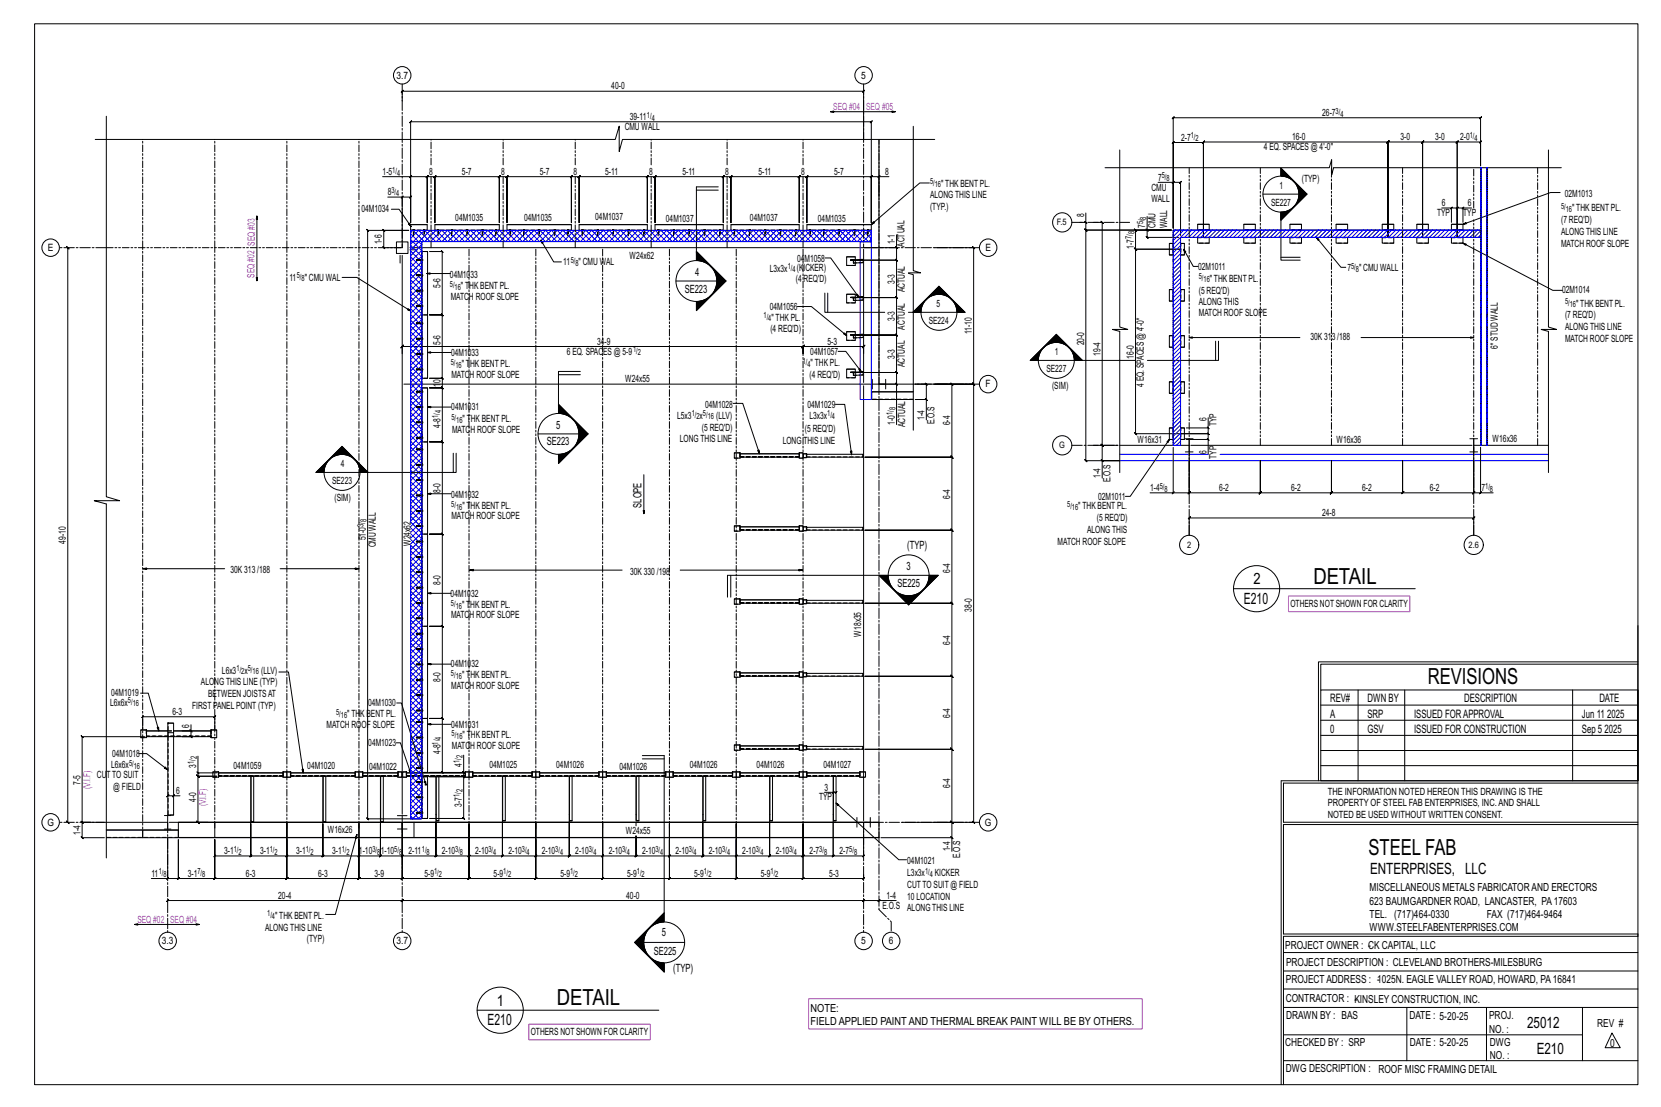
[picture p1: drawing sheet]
<svg xmlns="http://www.w3.org/2000/svg" width="914mm" height="610mm" viewBox="0 0 914 610" stroke-linecap="round" stroke-linejoin="round" font-family="sans-serif">
<defs><g id="words">
<g font-size="12.2">
<text x="723" y="321">DETAIL</text>
<text x="786" y="377">REVISIONS</text>
<text x="753" y="471">STEEL FAB</text>
<text x="307" y="554">DETAIL</text>
</g>
<g font-size="8.6">
<text x="690" y="322">2</text>
<text x="685" y="333">E210</text>
<text x="754" y="481">ENTERPRISES, LLC</text>
<text x="274" y="554">1</text>
<text x="268" y="565">E210</text>
<text x="841" y="566">25012</text>
<text x="846" y="580">E210</text>
</g>
<g font-size="6.4">
<text x="732" y="386">REV#</text>
<text x="753" y="386">DWN BY</text>
<text x="806" y="386">DESCRIPTION</text>
<text x="880" y="386">DATE</text>
<text x="732" y="395">A</text>
<text x="753" y="395">SRP</text>
<text x="778" y="395">ISSUED FORAPPROVAL</text>
<text x="871" y="395">Jun 11</text>
<text x="885" y="395">2025</text>
<text x="732" y="404">0</text>
<text x="753" y="404">GSV</text>
<text x="778" y="404">ISSUED FOR CONSTRUCTION</text>
<text x="871" y="404">Sep 5</text>
<text x="883" y="404">2025</text>
</g>
<g font-size="6.3">
<text x="383" y="152">4</text>
<text x="377" y="161">SE223</text>
<text x="306" y="236">5</text>
<text x="301" y="245">SE223</text>
<text x="353" y="280" transform="rotate(-90 353 280)">SLOPE</text>
<text x="499" y="302">(TYP)</text>
<text x="499" y="314">3</text>
<text x="494" y="323">SE225</text>
<text x="364" y="516">5</text>
<text x="360" y="526">SE225</text>
<text x="371" y="535">(TYP)</text>
</g>
<g font-size="6.1">
<text x="754" y="491">MISCELLANEOUS METALS FABRICATORAND ERECTORS</text>
<text x="754" y="498">623 BAUMGARDNER ROAD, LANCASTER, PA17603</text>
<text x="754" y="505">TEL. (717)464-0330</text>
<text x="819" y="505">FAX (717)464-9464</text>
<text x="754" y="513">WWW.STEELFABENTERPRISES.COM</text>
<text x="708" y="523">PROJECT OWNER : -CK CAPITAL, LLC</text>
<text x="708" y="532">PROJECT DESCRIPTION : CLEVELAND BROTHERS-MILESBURG</text>
<text x="708" y="541">PROJECTADDRESS : -1025N. EAGLE VALLEY ROAD, HOWARD, PA16841</text>
<text x="708" y="552">CONTRACTOR : -KINSLEY CONSTRUCTION, INC.</text>
<text x="446" y="557">NOTE:</text>
<text x="708" y="561">DRAWN BY : BAS</text>
<text x="776" y="561">DATE : 5-20-25</text>
<text x="820" y="561">PROJ.</text>
<text x="446" y="564">FIELD APPLIED PAINT AND THERMAL BREAK PAINT WILL BE BY OTHERS.</text>
<text x="820" y="569">NO. :</text>
<text x="879" y="566">REV #</text>
<text x="708" y="576">CHECKED BY : SRP</text>
<text x="776" y="576">DATE : 5-20-25</text>
<text x="820" y="576">DWG</text>
<text x="886" y="577">0</text>
<text x="820" y="583">NO. :</text>
<text x="708" y="590">DWG DESCRIPTION : ROOF MISC FRAMING DETAIL</text>
</g>
<g font-size="5.6">
<text x="218" y="43">3.7</text>
<text x="474" y="43">5</text>
<text x="26" y="138">E</text>
<text x="542" y="138">E</text>
<text x="543" y="213">F</text>
<text x="26" y="455">G</text>
<text x="542" y="455">G</text>
<text x="89" y="520">3.3</text>
<text x="218" y="520">3.7</text>
<text x="474" y="520">5</text>
<text x="489" y="520">6</text>
</g>
<g font-size="5.5">
<text x="337" y="49">40-0</text>
<text x="728" y="64">26-7</text>
<text x="344" y="72">CMU WALL</text>
<text x="347" y="66">39-11</text>
<text x="650" y="77">2-7</text>
<text x="711" y="77">16-0</text>
<text x="771" y="77">3-0</text>
<text x="790" y="77">3-0</text>
<text x="804" y="77">2-0</text>
<text x="696" y="83">4 EQ. SPACES @ 4'-0&quot;</text>
<text x="211" y="96">1-5</text>
<text x="236" y="96">8</text>
<text x="254" y="96">5-7</text>
<text x="276" y="96">8</text>
<text x="297" y="96">5-7</text>
<text x="316" y="96">8</text>
<text x="333" y="96">5-11</text>
<text x="357" y="96">8</text>
<text x="376" y="96">5-11</text>
<text x="399" y="96">8</text>
<text x="417" y="96">5-11</text>
<text x="441" y="96">8</text>
<text x="459" y="96">5-7</text>
<text x="487" y="96">8</text>
<text x="638" y="99">7</text>
<text x="717" y="100">(TYP)</text>
<text x="213" y="108">8</text>
<text x="518" y="103">&quot; THK BENT PL.</text>
<text x="634" y="105">CMU</text>
<text x="704" y="104">1</text>
<text x="512" y="109">ALONG THIS LINE</text>
<text x="634" y="111">WALL</text>
<text x="700" y="113">SE227</text>
<text x="794" y="114">6</text>
<text x="808" y="114">6</text>
<text x="861" y="108">02M1013</text>
<text x="199" y="117">04M1034</text>
<text x="512" y="116">(TYP.)</text>
<text x="597" y="119" transform="rotate(-90 597 119)">8</text>
<text x="791" y="119">TYP</text>
<text x="805" y="119">TYP</text>
<text x="865" y="116">&quot; THK BENT PL.</text>
<text x="251" y="122">04M1035</text>
<text x="288" y="121">04M1035</text>
<text x="328" y="121">04M1037</text>
<text x="367" y="122">04M1037</text>
<text x="413" y="122">04M1037</text>
<text x="450" y="122">04M1035</text>
<text x="631" y="126" transform="rotate(-90 631 126)">7</text>
<text x="636" y="126" transform="rotate(-90 636 126)">CMU</text>
<text x="643" y="126" transform="rotate(-90 643 126)">WALL</text>
<text x="859" y="123">(7 REQ'D)</text>
<text x="859" y="129">ALONG THIS LINE</text>
<text x="210" y="135" transform="rotate(-90 210 135)">1-6</text>
<text x="493" y="135" transform="rotate(-90 493 135)">1-1</text>
<text x="498" y="136" transform="rotate(-90 498 136)">ACTUAL</text>
<text x="624" y="137" transform="rotate(-90 624 137)">1-7</text>
<text x="859" y="136">MATCH ROOF SLOPE</text>
<text x="347" y="142">W24x62</text>
<text x="310" y="146">11</text>
<text x="319" y="146">&quot; CMU WAL</text>
<text x="424" y="150">L3x3x</text>
<text x="439" y="149">(K</text>
<text x="439" y="144">04</text>
<text x="442" y="149">I</text>
<text x="443" y="144">M1058</text>
<text x="443" y="149">CKER)</text>
<text x="660" y="149">02M1011</text>
<text x="742" y="149">7</text>
<text x="748" y="149">&quot; CMU WALL</text>
<text x="159" y="155">11</text>
<text x="168" y="155">&quot; CMU WAL</text>
<text x="248" y="153">04M10</text>
<text x="259" y="153">33</text>
<text x="438" y="155">(4</text>
<text x="442" y="155">REQ'D)</text>
<text x="666" y="155">&quot; THK BENT PL.</text>
<text x="242" y="159" transform="rotate(-90 242 159)">5-6</text>
<text x="254" y="159">&quot; T</text>
<text x="258" y="159">HK BENT PL.</text>
<text x="493" y="156" transform="rotate(-90 493 156)">3-3</text>
<text x="498" y="161" transform="rotate(-90 498 161)">ACTUAL</text>
<text x="660" y="162">(5 REQ'D)</text>
<text x="860" y="162">02M1014</text>
<text x="248" y="165">MATCH ROOF SLOPE</text>
<text x="424" y="171">04M1056</text>
<text x="516" y="169">5</text>
<text x="660" y="168">ALONG THIS</text>
<text x="868" y="169">&quot; THK BENT PL.</text>
<text x="425" y="177">&quot; THK PL.</text>
<text x="493" y="177" transform="rotate(-90 493 177)">3-3</text>
<text x="511" y="178">SE224</text>
<text x="660" y="174">MATCH ROOF SLOP</text>
<text x="695" y="174">E</text>
<text x="862" y="175">(7 REQ'D)</text>
<text x="424" y="183">(4 REQ'D)</text>
<text x="498" y="181" transform="rotate(-90 498 181)">ACTUAL</text>
<text x="535" y="184" transform="rotate(-90 535 184)">11-10</text>
<text x="862" y="182">ALONG THIS LINE</text>
<text x="242" y="190" transform="rotate(-90 242 190)">5-6</text>
<text x="329" y="190">34</text>
<text x="333" y="190">-9</text>
<text x="455" y="190">5-3</text>
<text x="597" y="190" transform="rotate(-90 597 190)">20-0</text>
<text x="721" y="187">30K 31</text>
<text x="733" y="187">3 /188</text>
<text x="862" y="188">MATCH ROOF SLOPE</text>
<text x="248" y="196">04M10</text>
<text x="260" y="196">33</text>
<text x="312" y="195">6 EQ. SPAC</text>
<text x="332" y="195">ES @ 5-9</text>
<text x="446" y="196">04M1057</text>
<text x="493" y="197" transform="rotate(-90 493 197)">3-3</text>
<text x="581" y="196">1</text>
<text x="606" y="196" transform="rotate(-90 606 196)">19-4</text>
<text x="624" y="198" transform="rotate(-90 624 198)">16-0</text>
<text x="825" y="192" transform="rotate(-90 825 192)">6&quot; STUD WALL</text>
<text x="254" y="202">&quot; T</text>
<text x="259" y="202">HK BENT PL.</text>
<text x="446" y="202">&quot; THK PL.</text>
<text x="498" y="202" transform="rotate(-90 498 202)">ACTUAL</text>
<text x="248" y="208">MATC</text>
<text x="259" y="208">H ROOF SLOPE</text>
<text x="446" y="208">(4 REQ'D)</text>
<text x="576" y="205">SE227</text>
<text x="243" y="213" transform="rotate(-90 243 213)">1</text>
<text x="243" y="211" transform="rotate(-90 243 211)">0</text>
<text x="344" y="211">W24x55</text>
<text x="579" y="214">(SIM)</text>
<text x="630" y="213" transform="rotate(-90 630 213)">4 EQ. SPACES @ 4'-0&quot;</text>
<text x="248" y="226">04M10</text>
<text x="260" y="226">31</text>
<text x="388" y="225">04M1028</text>
<text x="445" y="225">04M1029</text>
<text x="255" y="232">&quot; T</text>
<text x="259" y="232">HK BENT PL.</text>
<text x="373" y="230">L5x3</text>
<text x="385" y="230">x</text>
<text x="394" y="231">(LLV)</text>
<text x="446" y="231">L3x3x</text>
<text x="493" y="234" transform="rotate(-90 493 234)">1-0</text>
<text x="509" y="231" transform="rotate(-90 509 231)">1-4</text>
<text x="514" y="233" transform="rotate(-90 514 233)">E.O.S</text>
<text x="664" y="232" transform="rotate(-90 664 232)">6</text>
<text x="243" y="236" transform="rotate(-90 243 236)">4-8</text>
<text x="249" y="238">MATC</text>
<text x="259" y="238">H ROOF SLOPE</text>
<text x="386" y="237">(5 REQ'D)</text>
<text x="443" y="238">(5 REQ'D)</text>
<text x="498" y="235" transform="rotate(-90 498 235)">ACTUAL</text>
<text x="523" y="234" transform="rotate(-90 523 234)">6-4</text>
<text x="670" y="235" transform="rotate(-90 670 235)">TYP</text>
<text x="374" y="244">LONG THIS LINE</text>
<text x="431" y="244">LONG</text>
<text x="442" y="244">THIS LINE</text>
<text x="626" y="244">W16x31</text>
<text x="736" y="244">W16x36</text>
<text x="822" y="243">W16x36</text>
<text x="664" y="250" transform="rotate(-90 664 250)">6</text>
<text x="188" y="257">4</text>
<text x="670" y="253" transform="rotate(-90 670 253)">TYP</text>
<text x="606" y="263" transform="rotate(-90 606 263)">1-4</text>
<text x="183" y="267">SE223</text>
<text x="611" y="266" transform="rotate(-90 611 266)">E.O.S</text>
<text x="184" y="276">(SIM)</text>
<text x="243" y="271" transform="rotate(-90 243 271)">8-0</text>
<text x="248" y="274">04M10</text>
<text x="260" y="274">32</text>
<text x="523" y="275" transform="rotate(-90 523 275)">6-4</text>
<text x="605" y="275">02M1011</text>
<text x="633" y="270">1-4</text>
<text x="671" y="270">6-2</text>
<text x="711" y="270">6-2</text>
<text x="750" y="270">6-2</text>
<text x="787" y="270">6-2</text>
<text x="816" y="270">7</text>
<text x="255" y="280">&quot; T</text>
<text x="259" y="280">HK BENT PL.</text>
<text x="594" y="280">&quot; THK BENT PL.</text>
<text x="249" y="286">MATC</text>
<text x="259" y="286">H ROOF SLOPE</text>
<text x="604" y="287">(5 REQ'D)</text>
<text x="728" y="284">24-8</text>
<text x="598" y="294">ALONG THIS</text>
<text x="36" y="299" transform="rotate(-90 36 299)">49-10</text>
<text x="201" y="298" transform="rotate(-90 201 298)">51-0</text>
<text x="207" y="301" transform="rotate(-90 207 301)">CMU WALL</text>
<text x="226" y="301" transform="rotate(-90 226 301)">W24x62</text>
<text x="582" y="300">MATCH ROOF SLOPE</text>
<text x="127" y="315">30K 313 /188</text>
<text x="347" y="316">30K 330 /198</text>
<text x="523" y="315" transform="rotate(-90 523 315)">6-4</text>
<text x="243" y="322" transform="rotate(-90 243 322)">8-0</text>
<text x="248" y="329">04M10</text>
<text x="259" y="329">32</text>
<text x="254" y="335">&quot; T</text>
<text x="259" y="335">HK BENT PL.</text>
<text x="710" y="334">OTHERS NOT SHOWN FOR CLARITY</text>
<text x="248" y="341">MATC</text>
<text x="258" y="341">H ROOF SLOPE</text>
<text x="535" y="337" transform="rotate(-90 535 337)">38-0</text>
<text x="474" y="351" transform="rotate(-90 474 351)">W18x35</text>
<text x="523" y="355" transform="rotate(-90 523 355)">6-4</text>
<text x="122" y="371">L6x3</text>
<text x="135" y="371">x</text>
<text x="144" y="371">(LLV)</text>
<text x="248" y="367">04M10</text>
<text x="260" y="367">32</text>
<text x="111" y="377">ALONG THIS LINE (TYP)</text>
<text x="243" y="376" transform="rotate(-90 243 376)">8-0</text>
<text x="254" y="374">&quot; T</text>
<text x="259" y="374">HK BENT PL.</text>
<text x="61" y="383">04M1019</text>
<text x="248" y="379">MATC</text>
<text x="258" y="379">H ROOF SLOPE</text>
<text x="61" y="389">L6x6x</text>
<text x="115" y="384">BE</text>
<text x="119" y="384">TWEEN JOISTSAT</text>
<text x="203" y="389">04M1030</text>
<text x="95" y="394">6-3</text>
<text x="106" y="391">FIRST P</text>
<text x="120" y="391">ANELPOINT (TYP)</text>
<text x="191" y="395">&quot; TH</text>
<text x="198" y="395">K BENT PL.</text>
<text x="523" y="395" transform="rotate(-90 523 395)">6-4</text>
<text x="104" y="401" transform="rotate(-90 104 401)">6</text>
<text x="180" y="401">MATCH RO</text>
<text x="199" y="401">OF SLOPE</text>
<text x="248" y="401">04M10</text>
<text x="260" y="401">31</text>
<text x="255" y="407">&quot; T</text>
<text x="259" y="407">HK BENT PL.</text>
<text x="203" y="411">04M1023</text>
<text x="249" y="412">MATC</text>
<text x="259" y="412">H ROOF SLOPE</text>
<text x="62" y="417">04M1018</text>
<text x="243" y="415" transform="rotate(-90 243 415)">4-8</text>
<text x="61" y="423">L6x6x</text>
<text x="108" y="423" transform="rotate(-90 108 423)">3</text>
<text x="129" y="424">04M1059</text>
<text x="169" y="424">04M1020</text>
<text x="203" y="424">04M1022</text>
<text x="254" y="422" transform="rotate(-90 254 422)">4</text>
<text x="269" y="423">04M1025</text>
<text x="306" y="423">04M1026</text>
<text x="341" y="424">04M1026</text>
<text x="380" y="423">04M1026</text>
<text x="417" y="423">04M1026</text>
<text x="453" y="423">04M1027</text>
<text x="53" y="428">CU</text>
<text x="59" y="428">TTO SUIT</text>
<text x="44" y="432" transform="rotate(-90 44 432)">7-5</text>
<text x="62" y="435">@ FIELD</text>
<text x="97" y="437">6</text>
<text x="454" y="435">3</text>
<text x="523" y="434" transform="rotate(-90 523 434)">6-4</text>
<text x="731" y="438">THE INFORMATION NOTED HEREON THIS DRAWING IS THE</text>
<text x="108" y="442" transform="rotate(-90 108 442)">4-0</text>
<text x="451" y="441">TYP</text>
<text x="254" y="444" transform="rotate(-90 254 444)">3-7</text>
<text x="731" y="444">PROPERTY OF STEEL FAB ENTERPRISES, INC.AND SHALL</text>
<text x="731" y="451">NOTED BE USED WITHOUT WRITTEN CONSENT.</text>
<text x="44" y="460" transform="rotate(-90 44 460)">1-4</text>
<text x="180" y="459">W16x26</text>
<text x="344" y="459">W24x55</text>
<text x="123" y="470">3-1</text>
<text x="143" y="470">3-1</text>
<text x="163" y="470">3-1</text>
<text x="183" y="470">3-1</text>
<text x="198" y="470">1-10</text>
<text x="210" y="470">1-10</text>
<text x="225" y="470">2-11</text>
<text x="243" y="470">2-10</text>
<text x="262" y="470">2-10</text>
<text x="280" y="470">2-10</text>
<text x="298" y="470">2-10</text>
<text x="317" y="470">2-10</text>
<text x="335" y="470">2-10</text>
<text x="353" y="470">2-10</text>
<text x="372" y="470">2-10</text>
<text x="390" y="470">2-10</text>
<text x="409" y="470">2-10</text>
<text x="427" y="470">2-10</text>
<text x="446" y="470">2-7</text>
<text x="462" y="470">2-7</text>
<text x="523" y="469" transform="rotate(-90 523 469)">1-4</text>
<text x="529" y="472" transform="rotate(-90 529 472)">E.O.S</text>
<text x="499" y="476">04M1021</text>
<text x="83" y="483">11</text>
<text x="103" y="483">3-1</text>
<text x="135" y="483">6-3</text>
<text x="175" y="483">6-3</text>
<text x="206" y="483">3-9</text>
<text x="234" y="483">5-9</text>
<text x="272" y="483">5-9</text>
<text x="309" y="483">5-9</text>
<text x="345" y="483">5-9</text>
<text x="382" y="483">5-9</text>
<text x="419" y="483">5-9</text>
<text x="457" y="483">5-3</text>
<text x="499" y="482">L3x3x</text>
<text x="515" y="482">KICKER</text>
<text x="499" y="489">CUTTO SUIT @ FIELD</text>
<text x="153" y="495">20-4</text>
<text x="345" y="495">40-0</text>
<text x="488" y="495">1-4</text>
<text x="499" y="495">10 LOCATION</text>
<text x="486" y="500">E.O.S</text>
<text x="499" y="502">ALONG THIS LINE</text>
<text x="151" y="506">&quot; THK BENT PL.</text>
<text x="146" y="512">ALONG THIS LINE</text>
<text x="169" y="519">(TYP)</text>
<text x="292" y="570">OTHERS NOT SHOWN FOR CLARITY</text>
</g>
<g font-size="5.5" fill="#f0f">
<text x="459" y="60">SEQ #04</text>
<text x="477" y="61">SEQ #05</text>
<text x="140" y="135" transform="rotate(-90 140 135)">SEQ #03</text>
<text x="140" y="153" transform="rotate(-90 140 153)">SEQ #02</text>
<text x="50" y="434" transform="rotate(-90 50 434)">(V.I.F)</text>
<text x="114" y="444" transform="rotate(-90 114 444)">(V.I.F)</text>
<text x="76" y="508">SEQ #02</text>
<text x="94" y="508">SEQ #04</text>
</g>
<g font-size="4.9">
<text x="582" y="124">F.5</text>
<text x="583" y="247">G</text>
<text x="654" y="302">2</text>
<text x="808" y="302">2.6</text>
</g>
<g font-size="4.7">
<text x="356" y="65">1/</text>
<text x="735" y="63">3/</text>
<text x="738" y="64">4</text>
<text x="359" y="66">4</text>
<text x="656" y="76">1/</text>
<text x="658" y="78">2</text>
<text x="809" y="76">1/</text>
<text x="812" y="78">4</text>
<text x="216" y="95">1/</text>
<text x="219" y="97">4</text>
<text x="512" y="101">5/</text>
<text x="640" y="98">5/</text>
<text x="642" y="100">8</text>
<text x="216" y="106">3/</text>
<text x="218" y="108">4</text>
<text x="515" y="103">16</text>
<text x="859" y="115">5/</text>
<text x="862" y="117">16</text>
<text x="629" y="124" transform="rotate(-90 629 124)">5/</text>
<text x="631" y="121" transform="rotate(-90 631 121)">8</text>
<text x="623" y="132" transform="rotate(-90 623 132)">7/</text>
<text x="625" y="129" transform="rotate(-90 625 129)">8</text>
<text x="314" y="145">5/</text>
<text x="317" y="146">8</text>
<text x="434" y="148">1/</text>
<text x="436" y="150">4</text>
<text x="744" y="148">5/</text>
<text x="746" y="150">8</text>
<text x="163" y="153">5/</text>
<text x="166" y="155">8</text>
<text x="660" y="154">5/</text>
<text x="663" y="156">16</text>
<text x="248" y="158">5/</text>
<text x="250" y="160">16</text>
<text x="862" y="168">5/</text>
<text x="864" y="169">16</text>
<text x="420" y="175">1/</text>
<text x="423" y="177">4</text>
<text x="349" y="194">1/</text>
<text x="351" y="196">2</text>
<text x="248" y="201">5/</text>
<text x="251" y="203">16</text>
<text x="442" y="200">1/</text>
<text x="445" y="202">4</text>
<text x="243" y="228" transform="rotate(-90 243 228)">4</text>
<text x="493" y="226" transform="rotate(-90 493 226)">8</text>
<text x="241" y="230" transform="rotate(-90 241 230)">1/</text>
<text x="249" y="231">5/</text>
<text x="251" y="233">16</text>
<text x="381" y="229">1/</text>
<text x="383" y="231">2</text>
<text x="387" y="229">5/</text>
<text x="390" y="231">16</text>
<text x="455" y="229">1/</text>
<text x="458" y="231">4</text>
<text x="491" y="228" transform="rotate(-90 491 228)">1/</text>
<text x="638" y="269">5/</text>
<text x="818" y="269">1/</text>
<text x="641" y="271">8</text>
<text x="820" y="271">8</text>
<text x="248" y="279">5/</text>
<text x="251" y="281">16</text>
<text x="588" y="279">5/</text>
<text x="590" y="281">16</text>
<text x="202" y="288" transform="rotate(-90 202 288)">8</text>
<text x="200" y="290" transform="rotate(-90 200 290)">3/</text>
<text x="248" y="334">5/</text>
<text x="251" y="335">16</text>
<text x="130" y="370">1/</text>
<text x="133" y="371">2</text>
<text x="136" y="370">5/</text>
<text x="139" y="371">16</text>
<text x="248" y="372">5/</text>
<text x="251" y="374">16</text>
<text x="70" y="387">5/</text>
<text x="73" y="389">16</text>
<text x="185" y="394">5/</text>
<text x="188" y="395">16</text>
<text x="243" y="407" transform="rotate(-90 243 407)">4</text>
<text x="249" y="405">5/</text>
<text x="251" y="407">16</text>
<text x="241" y="410" transform="rotate(-90 241 410)">1/</text>
<text x="108" y="418" transform="rotate(-90 108 418)">2</text>
<text x="255" y="418" transform="rotate(-90 255 418)">2</text>
<text x="71" y="422">5/</text>
<text x="74" y="423">16</text>
<text x="107" y="421" transform="rotate(-90 107 421)">1/</text>
<text x="253" y="420" transform="rotate(-90 253 420)">1/</text>
<text x="255" y="436" transform="rotate(-90 255 436)">2</text>
<text x="253" y="439" transform="rotate(-90 253 439)">1/</text>
<text x="129" y="469">1/</text>
<text x="131" y="471">2</text>
<text x="148" y="469">1/</text>
<text x="151" y="471">2</text>
<text x="168" y="469">1/</text>
<text x="171" y="471">2</text>
<text x="188" y="469">1/</text>
<text x="191" y="471">2</text>
<text x="205" y="469">3/</text>
<text x="208" y="471">8</text>
<text x="217" y="469">5/</text>
<text x="220" y="471">8</text>
<text x="232" y="469">1/</text>
<text x="235" y="471">8</text>
<text x="251" y="469">3/</text>
<text x="253" y="471">8</text>
<text x="269" y="469">3/</text>
<text x="272" y="471">4</text>
<text x="287" y="469">3/</text>
<text x="290" y="471">4</text>
<text x="306" y="469">3/</text>
<text x="308" y="471">4</text>
<text x="324" y="469">3/</text>
<text x="327" y="471">4</text>
<text x="342" y="469">3/</text>
<text x="345" y="471">4</text>
<text x="361" y="469">3/</text>
<text x="363" y="471">4</text>
<text x="379" y="469">3/</text>
<text x="382" y="471">4</text>
<text x="398" y="469">3/</text>
<text x="400" y="471">4</text>
<text x="416" y="469">3/</text>
<text x="419" y="471">4</text>
<text x="434" y="469">3/</text>
<text x="437" y="471">4</text>
<text x="451" y="469">3/</text>
<text x="454" y="471">8</text>
<text x="468" y="469">5/</text>
<text x="470" y="471">8</text>
<text x="87" y="482">1/</text>
<text x="90" y="483">8</text>
<text x="109" y="482">7/</text>
<text x="111" y="483">8</text>
<text x="239" y="482">1/</text>
<text x="242" y="483">2</text>
<text x="277" y="482">1/</text>
<text x="280" y="483">2</text>
<text x="314" y="482">1/</text>
<text x="316" y="483">2</text>
<text x="351" y="482">1/</text>
<text x="353" y="483">2</text>
<text x="387" y="482">1/</text>
<text x="390" y="483">2</text>
<text x="424" y="482">1/</text>
<text x="427" y="483">2</text>
<text x="509" y="481">1/</text>
<text x="512" y="483">4</text>
<text x="147" y="505">1/</text>
<text x="150" y="506">4</text>
</g>
</g></defs>
<g fill="none" stroke="#000" stroke-width=".55">
<path d="M19 13h883v584h-883zM221 56v-6v1l1-1h-1h254v1l1-1h-1v27M52 77h287l2-8v14l2-6h172M59 64v210l7 2h-14l7 2v194M457 62h36M484 77v135h19M503 70v79l4 1h-7M646 65h-1l1-1v1h169h-1l2-1-1 1v26v-13h1l-2 1 1-1h-13h1l-1 1v-1v53v-53h1l-1 1v-1h-19h1l-1 1v-1v53v-53h1l-1 1v-1h-19h1l-2 1 1-1v53v-53h1l-2 1 1-1h-101l-1 1 1-1v53v-53l-1 1 1-1h-17l-1 1 1-1v48zM211 97h15v26v-14l1-1-2 1h1h-5M225 98l2-1zM226 97h9v1l1-1h-1v26v-26v1l1-1h-1h4v1l1-1h-1v26v-26v1l1-1h-1h36l-1 1 1-1v26v-26l-1 1 1-1h4v1l1-1h-1v26v-26v1l1-1h-1h36l-1 1 1-1v26v-26l-1 1 1-1h4l-1 1 1-1v26v-26l-1 1 1-1h37v1l1-1h-1v26v-26v1l1-1h-1h5l-1 1 1-1v26v-26l-1 1 1-1h37v1l1-1h-1v26v-26v1l1-1h-1h4v1l1-1h-1v26v-26v1l1-1h-1h38l-1 1 2-1h-1v26v-26l-1 1 2-1h-1h4v1l1-1h-1v26v-26v1l1-1h-1h36l-1 1 1-1v26M483 98l1-1z"/>
<path d="M484 97h-4l-1 1 1-1v26M489 97h-5v11M608 92h124l1-4v8l1-4h126M616 83v97l5 1h-9l4 2v77M705 93l14 14-14 14 14-14zM705 97v-4l15 14-15 14v-4v26h11M705 94l5 4M705 96l2 1M705 94l4 4M705 95l2 2M705 96l1 1M705 93l5 6"/>
<path d="M705 96l1 1h-1M705 93l6 6M705 93l14 14-14 14M708 97l-3-2 3 2M852 83v97l5 1h-9l4 2v77M141 119v36M213 109h8v27h-10l1 1-1-1v-9h1l-1-1v1h14h-23v-1l1 1h-1v324v-1l1 1h-1h26M215 115h5l6 10-1-2h1v2M221 109l1-1zM383 105h12M395 103h-12l1 41M512 101h-6l-26 23 1-2v1l-1 1h-36"/>
<path d="M598 117v5h-4M632 119v8h13h-47l-1-1 1 1v-5M638 100h8v26M646 100l-1 1zM646 100h4l-1 1 1-1v30M705 117h.1M706 117h-1h1M706 117l-1 1M707 117l-2 1M707 117l-2 2M708 117l-3 2M708 116l-3 3"/>
<path d="M709 116l-4 4M710 116l-5 4M711 115l-6 6M714 102l5 5-5 5M714 102l4 5-4 4M714 103l4 4M715 104l3 3-3 3M715 104l2 3-2 3M715 105l2 2-2 2M715 105l2 2M715 105l1 2-1 1M715 106l1 1-1 1"/>
<path d="M715 106l1 1M715 106l1 1h-1M715 107h.1M715 107h-20M717 107l-2 2M718 107l-3 3M718 107l-4 4M794 115h5v7M799 115h3l1-1-1 1v16M800 114l-1 1zM805 115h-3l1-1-1 1v16M806 114l-1 1z"/>
<path d="M810 115h-5v7M859 106h-5l-49 18 2-1-8 1M37 136l1 1-1-1v317M218 133h7v7h-7zM226 136h257M226 138h4M226 124h9v3h-9zM226 123v-56l-1 1 2-2-1 1h254l-1 1 1-2v1v56M226 124h9M232 139h3v34h-3zM232 139h3M232 139v34"/>
<path d="M236 139h7v-1l1 1h-1v34l1 1-1-1h-7h7l1 1-1-1v35l1 1-1-1h-7h7l1 1-1-1v6v-1l1 1h-1h-7h7v-1l1 1h-1v29l1 1-1-1h-7h7l1 1-1-1v51l1 1-1-1h-7h7l1 1-1-1v51v-1l1 1h-1h-7h7v-1l1 1h-1v51v-1l1 1h-1h-7h7v-1l1 1h-1v29l1 1-1-1h-7h19v-9M239 124h36v3h-36zM239 124h36M279 124h36v3h-36zM279 124h36M298 132l7 12h4M319 124h37v3h-37zM319 124h37M361 124h37v3h-37zM361 124h37M383 139l16 16-16 16 16-16zM383 138l17 17-17 16v-5"/>
<path d="M383 139l6 6M383 139l16 16-16 16M383 139l7 7M383 140l5 4M383 140l5 5M402 124h38v3h-38zM402 124h38M444 124h36v3h-36zM475 137v74M493 136l1 1zM494 129v7h-19M494 136v7h-1l1 1v-1h-22h22h-1l1 1v-1v21l-1-1 1 1h-22h22l-1-1 1 1v21l-1-1 1 1h-22h22l-1-1 1 1v20h-1l1 1v-1h-22h22h-1l1 1v-1v7"/>
<path d="M515 136h21h-1l2 1-1-1v76l-1-1 2 1h-1h-21h21l-1-1 2 1h-1v241l-1-1 2 1h-1h-21M597 122l1 1zM602 122h5h-1l1 1v-1v123h-1l1 1v-1h-5M631 126l1 1zM632 127v4l-1-1 1 1h17M644 134h2v6h-2zM644 134h2M650 134h2v6h-2zM650 134h2M652 137l5 10h3M659 124h7v3h-7zM659 131h7v3h-7z"/>
<path d="M659 124h7M685 124h6v3h-6zM685 131h6v3h-6zM685 124h6M710 124h6v3h-6zM710 131h6v3h-6zM710 124h6M725 131l13 16h3M736 124h6v3h-6zM736 131h6v3h-6zM736 124h6M761 124h6v3h-6z"/>
<path d="M761 131h6v3h-6zM761 124h6M780 124h6v3h-6zM780 131h6v3h-6zM780 124h6M799 124h6v3h-6zM799 131h6v3h-6zM805 134l50 26h5M188 153h8l30 18M220 141v4M221 141v307M235 151h13"/>
<path d="M372 155h23M383 141l4 3M383 143l1 1M383 141l3 3M383 142l2 2M383 140l4 4M383 143h1M393 149l6 6-6 6M393 150l5 5-5 5M394 150l4 5-4 4M394 151l4 4-4 4M394 151l4 4-4 3"/>
<path d="M394 151l3 4-3 3M394 152l3 3-3 3M394 152l3 3-3 2M394 153l3 2M394 153l2 2-2 1M395 153l1 2-1 1M395 154l1 1-1 1M395 154v1v1M395 154v1M395 155h.1M396 155l-2 2M399 155l-6 5"/>
<path d="M454 142h3l16 22M466 141h5v5h-5zM466 141h5M471 143h3zM473 143h2zM473 143h2M475 143v2h-4M500 151h3v86M517 159l-4 4M644 159h2v7h-2zM644 159h2M650 159h2v7h-2z"/>
<path d="M650 159h2M705 142h11M232 173v35h1h2v-35M232 174v34M384 166h-1M384 166l-1 1M385 166l-2 1M385 166l-2 2M386 166l-3 2M386 166l-3 3M387 165l-4 4M388 165l-5 5"/>
<path d="M389 165l-6 5M390 164l-7 6M439 169h8l19 16M454 161v11h33M456 161v11M466 162h5v5h-5zM466 162h5M473 164h2zM475 164v1h-4M475 164h-4h3h-1M500 172h27M503 172l14-14 14 14"/>
<path d="M507 172h.1M507 171l-1 1M507 170l-1 2M507 170l-2 2M507 169l-2 3 2-3M508 169l-4 3M508 168l-4 4M509 167l-6 5M509 166l-6 6M512 164l5-6 5 6M512 163l5-4 4 4M513 163l4-4 4 4"/>
<path d="M513 163l4-4 3 4M514 163l3-3 3 3M514 162l3-2 3 2M515 162l2-2 2 2M515 162l2-1 1 1M516 162l1-1 1 1M516 162h1M517 162h.1M525 166l6 6M525 167l6 5M526 168l4 4M526 169l4 3"/>
<path d="M526 169l3 3M527 170l2 2M527 170l1 2M527 171l1 1M527 171v1M527 172h.1M527 172h4l-14-14-14 14h4M221 195v-4v1l1-2-1 1h221l-1 1 2-2-1 1v4v-4l-1 1 2-2-1 1h33v1l1-2-1 1v4M235 194h13M461 193h5l8 12M466 183h5v4h-5zM466 183h5"/>
<path d="M473 184h2zM473 184h-2h3h-1M473 184h2M473 184h.1M475 184v2h-4M567 198l15-14 14 14-14-14zM571 198h-4l15-14 14 14h-4M572 198h53M572 198h-1M572 197l-2 1M572 196l-2 2M572 196l-3 2 3-2"/>
<path d="M572 195l-3 3M572 194l-4 4M573 194l-5 4M573 193l-5 5M573 193l-5 5 14-13 14 13M576 190l6-5 5 5M577 190l5-5 4 5M577 189l5-4 4 4M579 189l3-3 2 3M579 189l3-2 2 2M580 189l2-2 1 2M581 189l1-1 1 1"/>
<path d="M581 189l1-1v1M581 189h1M582 186l3 3M582 185l4 5M582 188l-1 1M582 186l2 3M585 189l-3-3-4 3M590 193l5 5M590 194l5 4M591 195l3 3M591 196l3 2M591 196l2 2"/>
<path d="M591 197l2 1M591 197l1 1M591 198h1M644 185h2v6h-2zM644 185h2M650 185h2v6h-2zM650 185h2M655 186h61M669 188v10M671 188v10h-39M749 186h62M222 212h257"/>
<path d="M232 214h3v29h-3zM232 214h3M232 214v29M307 206h12M319 205h-12v22M466 203h5v5h-5zM466 203h5M473 205h2zM473 205h-2h3h-1M473 205h2M473 205h.1M475 205v1l-4 1"/>
<path d="M475 212v240M480 216h23h-23v4h23M480 209v5M480 212h8M484 212h10v22M488 209v5M493 211l1 1zM509 219l2 2zM644 210h2v7h-2zM644 210h2M650 210h2v7h-2zM650 210h2"/>
<path d="M235 224h13M296 239h23M307 223l16 16-16 16M307 223l17 16-17 16 16-16zM307 223l17 16-17 16v-5M307 224l5 5M307 227l1 1M307 226l2 2M307 226l3 2M307 224l4 4M307 223l6 6M307 225l4 3"/>
<path d="M307 225l3 3M307 228h1M307 223l7 7M317 233l6 6-6 6M318 234l5 5-5 5M318 234l4 5-4 5M318 235l4 4-4 4M318 236l4 3-4 3M318 236l3 3-3 3M318 236l3 3-3 2M318 237l3 2M319 237l1 2-1 2"/>
<path d="M319 237l1 2M319 238l1 1-1 1M319 238v1v1M319 238v1M319 239h.1M320 239l-1 1M321 239l-2 2M322 239l-4 4M323 239l-6 5M404 222h5l9 28-1-2h1v2M460 223h5l4 27-1-1 1-1v2M504 220h6v11"/>
<path d="M510 220v-8h1l-2-1 1 1h-6h20l-1-1 2 1h-1v40l-1-1 2 1h-1h-48h48l-1-1 2 1h-1v40l-1-1 2 2-1-1h-48h48l-1-1 2 2-1-1v40h-1l2 1-1-1h-48h48h-1l2 1-1-1v40h-1l2 1-1-1h-48h48h-1l2 1-1-1v41l-1-1 2 1h-1h-48h48l-1-1 2 1h-1v40l-1-1 2 2-1-1h-27M644 236h2v6h-2zM644 236h2M650 236h2v6h-2zM650 236h2M650 239h-25h1l-2-1 1 1v-102l1 1-2-1h1h25h-25l1 1-2-1h1v-10h1l-2-1 1 1h20h-47l-1-1 1 1v127l-1-1 1 1h18h-9v9M650 239h15v-1l1 1h-1v3M665 235l1 1zM665 230v6h-12M665 236v3v-1l1 1h-1h-15M178 260h-4l14-14 15 14h-5M178 260h.1"/>
<path d="M178 259v1M178 259l-1 1M179 258l-2 2M179 258l-3 2M179 257l-3 3M179 256l-4 4M180 255l-5 5M180 254l-6 6M184 251l4-4 5 4M184 251l4-4 4 4M185 251l3-3 3 3M186 251l2-3 3 3"/>
<path d="M186 250l2-2 2 2M187 250l1-1 2 1M188 250h1M188 250h.1M188 247l4 4M188 247l-5 4M188 247l5 4M188 247l6 5M188 249l1 1M188 247l-3 4M188 246l14 14M188 247l-5 5"/>
<path d="M188 249l-1 1M196 254l6 6M197 255l5 5M197 255l5 5h1M197 256l4 4M198 257l3 3M198 258l2 2M198 259l1 1M198 260h1M198 260h.1M232 243v51M232 244v49"/>
<path d="M235 243v51h-3M250 250v10M251 250v10h-53M308 250h-1M308 250l-1 1M309 250l-2 1M309 250l-2 2M310 250l-3 2M310 250l-3 3M311 250l-4 3M311 249l-4 4M312 249l-5 5"/>
<path d="M313 249l-6 5M314 248l-7 7M407 250h33v2h-33zM407 249h-3v3h3v-3h-3M407 250h33M440 249h2v3h-2zM440 249h2M442 250h2v2h-2zM442 250h2M444 250h31v2h-31zM606 253l1 1zM615 245h-8h-1l1 1v-1v9"/>
<path d="M616 245h39M644 242l-22 31h-2M646 246v25h-13M653 242h4M653 249h4M653 242h12v8M655 254v17l-1 1 1-1h39l-1 1 1-1v-17v17l-1 1 1-1h39l-1 1 2-1h-1v-17v17l-1 1 2-1h-1h39l-1 1 2-1h-1v-17v17l-1 1 2-1h-1h39v1l1-1h-1v-17M655 249v22l-1 1 1-1h-9M655 242v7M656 245h154M665 242l1 1zM809 242h4"/>
<path d="M809 249h4M811 246v25v1l1-1h-1h4M811 242v7M811 245h41M815 246v25h7M174 260l14-14 14 14-14-14zM178 260h20M235 272h13M354 261v22M646 271l-1 1zM816 271l-2 1zM232 294v51"/>
<path d="M232 295v49M235 294v51h-3M407 290h33v2h-33zM407 290h-3v3l3-1v-3l-3 1M407 290h33M440 290h2v3l-2-1zM440 290h2M442 290h2v2h-2zM442 290h2M444 290h31v2h-31zM655 295v-10l-1 1 1-1h156v1l1-1h-1v10M79 313l2 1v-1h-2h45"/>
<path d="M154 313h44l-2 1v-1h2M259 314h2h-2h83M374 314h68h-2h2M402 317v12M484 317l16 16 17-16h-117v12M484 317l16 16 16-16-16 16M484 317l16 16 16-16M485 317l6 6M485 317l5 5M485 317l5 4M486 317l4 4M486 317l4 3"/>
<path d="M486 317l3 3M487 317l2 3M487 317l2 2M488 317l1 1M488 317h1M489 317h.1M512 317h-1M512 317l-1 1M513 317l-2 1M513 317l-2 2M514 317l-3 2M514 317l-3 3"/>
<path d="M515 317l-4 3M515 317l-4 4M515 317l-5 4M515 317l-5 5M516 317l-6 5M516 317l-7 6M235 327h13M407 330h33v2h-33zM407 330h-3v3h3v-3h-3M407 330h33M440 330h2v3h-2zM440 330h2"/>
<path d="M442 330h2v2h-2zM442 330h2M444 331h31v1h-31zM494 326l6 6 6-6M495 327l5 5 6-5M495 327l5 5 5-5M496 327l4 5 5-5M496 327l4 4 4-4M497 327l3 4 4-4M497 328l3 3M497 328l3 3 3-3M497 328l3 2 3-2"/>
<path d="M498 328l2 2 3-2M498 328l2 2 2-2M499 328l1 1 2-1M499 328l1 1 1-1M500 328v1l1-1M500 328h1M500 328h.1M679 324h100M232 345v51M232 346v49M235 345v51h-3M902 345v85h-197"/>
<path d="M154 370h5l8 56-1-2h1v2M235 366h13M407 371h33v1h-33zM407 370h-3v3h3v-3h-3M407 371h33M440 370h2v3h-2zM440 370h2M442 371h2v2h-2zM442 371h2M444 371h31v1h-31zM727 380h175v50h-175zM748 380v50"/>
<path d="M773 380v50M866 380v50M902 366h-175v14M902 364h-176v66M77 382h5l5 21v-2v-1v3M92 398h4v5h-4zM92 398h4M105 399v3h-5M218 387h3l14 45M232 396v29h1h2v-29M232 396v29M235 399h13"/>
<path d="M727 397h175M727 388h175M76 415h5l11 9-2-1 1-1 1 2M77 402h4v4h-4zM79 402v-7h-1l1-1v1h39l1-1-1 1v7M80 406h-35v-1l1 1h-1v47v-1l1 1h-1h12M81 402h-4M92 406v43h4v-43M92 403h-11v3h35v-3h-20M92 402l-11 1M96 402l20 1M105 402l1 1z"/>
<path d="M105 402v4v-1l1 1h-1h-5M109 416v10h10M116 402h3v4h-3zM116 402h3M218 409h2l6 17M354 416h12v87l-17 16 17 16v-4M354 418h12M407 411h33v2h-33zM407 410h-3v3h3v-3h-3M407 411h33M440 410h2v3h-2zM440 410h2"/>
<path d="M442 411h2v2h-2zM442 411h2M444 411h31v2h-31zM727 413h175M727 405h175M92 438v1l1-1h-1h4M95 439l1-1zM96 438h3M108 425l2 1zM109 426v1h-1l2 1-1-1h10h-10h-1l2 1-1-1v26l-1-1 2 2-1-1h5M120 426h36v1h-36zM120 425h-3v3h3v-3h-3"/>
<path d="M120 426h36M138 427h2v26h-2zM138 427h.1M140 427h-2v25h2M140 427h.1M156 425h2v3h-2zM156 425h2M160 425h-2M160 425v3h-2M160 426h35v1h-35zM160 426h35M178 427h1v26h-1z"/>
<path d="M178 427h.1M179 427h-1v25h1M179 427h.1M195 425h3v3h-3zM195 425h3M200 425h-2M200 425v3h-2M200 426h19v1h-19zM200 426h19M209 427h2v26h-2zM209 427h1M209 427h.1"/>
<path d="M211 427h-1v25h1M211 427h.1M219 425h2v3h-2zM219 425h2M222 425h2v3h-2zM224 426h32v1h-32zM224 425h-2M224 426h32M232 428h3v23h-3zM232 428h3M232 429v21M234 432h1"/>
<path d="M235 432h.1M240 427h2v25h-2zM240 427h.1M242 427h-2v24l2 1M242 427h.1M255 425l1 1zM255 425v3v-1l1 1h-1h-19h19v-1l1 1h-1v23v-1l1 1h-1h-19M256 425h2M256 425v3h2M258 425h2v3h-2zM260 426h33v1h-33zM260 425h-2"/>
<path d="M260 426h33M277 427h1v25h-1zM277 427h.1M278 427h-1v24l1 1M278 427h.1M293 425h2M293 425v3h2M295 425h2v3h-2zM297 426h33v1h-33zM297 425h-2M297 426h33M313 427h2v25h-2z"/>
<path d="M313 427h.1M315 427h-2v24l2 1M315 427h.1M330 425h2v3h-2zM330 425h4M334 425v3h-2M334 426h32v1h-32zM334 425h-2M334 426h32M350 427h2v25h-2zM350 427h.1M352 427h-2v24l2 1"/>
<path d="M352 427h.1M366 425h3v3h-3zM366 425h5M371 425v3h-2M371 426h32v1h-32zM371 425h-2M371 426h32M387 427h2v25h-2zM387 427h.1M389 427h-2v24l2 1M389 427h.1M403 425h2v3h-2z"/>
<path d="M403 425h4M407 425v3h-2M407 426h33v1h-33zM407 425h-2M407 426h33M424 427h1v25h-1zM424 427h.1M425 427h-1v24l1 1M425 427h.1M440 425h2M440 425v3h2M442 425h2v3h-2z"/>
<path d="M444 426h29v1h-29zM444 425h-2M444 426h29M459 427h1v25h-1zM459 427h.1M459 436h-5M459 436l-1 1zM460 427h-1v24l1 1M460 436h1l-1 1v-1h-1M460 427h.1M473 425h3v3h-3zM473 425h3"/>
<path d="M705 430v167M727 422h175M902 431h-195v22h195M37 452l1 2zM50 453h-5v-1l1 1h-1v8l1 1-1-1h12M59 453h33zM59 457h39M79 457h19v4h-19zM91 449h3M91 457h3M92 449v8M93 453h391"/>
<path d="M138 452h.1M178 452h.1M196 460v1v1v-2l-11 44h-6M198 454v17l-1 1 1-1h-20l-1 1 1-1v-17v17l-1 1 1-1h-20l-1 1 1-1v-18v18l-1 1 1-1h-20h1l-1 1v-1v-17v17h1l-1 1v-1h-20h1l-1 1v-1v-9M198 453v18l-1 1 1-1h11v1l1-1h-1v-17v17v1l1-1h-1h12v1l1-1h-1v-18v18v1l1-1h-1h19v1l1-1h-1v-19v19v1l1-1h-1h18v1l1-1h-1v-17v17v1l1-1h-1h19l-1 1 1-1v-19v19l-1 1 1-1h18l-1 1 1-1v-18v18l-1 1 1-1h18v1l1-1h-1v-19v19v1l1-1h-1h19l-1 1 1-1v-18v18l-1 1 1-1h18v1l1-1h-1v-11v11v1l1-1h-1h19l-1 1 1-1v-17v17l-1 1 1-1h18l-1 1 1-1v-19v19l-1 1 1-1h18v1l1-1h-1v-17v17v1l1-1h-1h19l-1 1 1-1v-19v19l-1 1 1-1h18v1l1-1h-1v-17v17v1l1-1h-1h17l-1 1 1-1v-19v19l-1 1 1-1h16v1l1-1h-1v-18M209 452h1M219 449h5M219 457h5M221 449v8M240 449h.1M277 449h.1M313 449h.1"/>
<path d="M350 453v2zM350 449h.1M369 453h-74v8h-37v-8h-30v8h-30v-8h-40v8h-40v-8h-20v8M387 449h.1M405 453h-73v8h-37h37M424 449h.1M459 449h.1M460 442l35 31h4M472 450v5M479 450v5M524 453l-1-1 2 1h-1v8M902 454h-195v60h195v2h-195v81"/>
<path d="M59 461h20M92 461v23h-9M98 461h20zM118 461h40M158 461h40zM198 461h30M228 461h30zM258 461h37M405 461h37zM484 461h-42v-8h-37v8h-36h36M484 461v-8h-115v8h-37h37M484 461h-42"/>
<path d="M485 461h39v8M523 461l2 1zM92 484l1-1zM475 482v2l1-1-1 1h-33l1-1-1 1v-22v22l1-1-1 1h-37l1-1-1 1v-22v22l1-1-1 1h-36v-1l-1 1h1v-22v22v-1l-1 1h1h-37v-1l-1 1h1v-22v22v-1l-1 1h1h-37l1-1-2 1h1v-22v22l1-1-2 1h1h-37l1-1-1 1v-22v22l1-1-1 1h-37l1-1-1 1v-13v13l1-1-1 1h-23v-1l-1 1h1v-22v22v-1l-1 1h1h-40v-1l-1 1h1v-22v22v-1l-1 1h1h-40l1-1-1 1v-22v22l1-1-1 1h-20l1-1-1 1v-22v22l1-1-1 1h-6M483 496l1-1zM484 496h-9l1-1-1 1v1l1-2-1 1h-254l1-1-1 1v1l1-2-1 1h-129l1-1-1 1v1M493 496h-9v1M74 509h36M352 519l3 3M353 519l1 1M354 519h.1M354 519h23"/>
<path d="M354 518v1v1M354 518l-1 1M354 517l-1 2 1 1M355 517l-2 2 2 2M355 517l-3 2 3 2M355 516l-3 3 3 2M355 516l-3 3M355 516l-3 3 3 3M355 515l-4 4 4 4M355 514l-4 5 4 5M356 514l-5 5 5 5M356 513l-6 6 6 6"/>
<path d="M366 503l-6 6M366 504l-5 5M366 507l-1 1M366 505l-4 3M366 506l-2 2M366 506l-3 2M366 505l-3 3M366 503l-16 16 16 16-16-16M366 503l-7 7M366 503l-16 16 16 16M366 508h-1M359 528l7 7"/>
<path d="M360 529l6 5M361 529l5 5M362 530l4 3M363 530l3 3M363 530l3 2M364 530l2 2M365 530l1 1M365 530h1M707 535h195M707 525h195M263 556h100M707 555h195"/>
<path d="M707 545h195M774 555v29M818 555v29M871 555v29M707 570h164M887 569l5 8h-8zM707 584h195"/>
<circle cx="221" cy="41" r="5"/>
<circle cx="475" cy="41" r="5"/>
<circle cx="705" cy="107" r="10"/>
<circle cx="28" cy="136" r="5"/>
<circle cx="544" cy="136" r="5"/>
<circle cx="585" cy="122" r="5"/>
<circle cx="383" cy="155" r="11"/>
<circle cx="517" cy="172" r="10"/>
<circle cx="582" cy="198" r="10"/>
<circle cx="544" cy="212" r="5"/>
<circle cx="307" cy="239" r="11"/>
<circle cx="585" cy="245" r="5"/>
<circle cx="188" cy="260" r="10"/>
<circle cx="500" cy="317" r="11"/>
<circle cx="655" cy="300" r="5"/>
<circle cx="811" cy="300" r="5"/>
<circle cx="692" cy="324" r="13"/>
<circle cx="28" cy="453" r="5"/>
<circle cx="544" cy="453" r="5"/>
<circle cx="92" cy="518" r="5"/>
<circle cx="221" cy="518" r="5"/>
<circle cx="366" cy="519" r="11"/>
<circle cx="475" cy="518" r="5"/>
<circle cx="491" cy="518" r="5"/>
<circle cx="275" cy="556" r="13"/>
</g>
<path d="M709 328h67v9h-67zM445 550h184v17h-184zM291 564h67v9h-67z" fill="none" stroke="#f0f" stroke-width=".55"/>
<g fill="none" stroke="#00f" stroke-width=".55">
<path d="M815 92v153M815 99h.1M815 97h.1M815 95h.1M815 93h.1M815 96h.1M815 100h.1M815 98h.1M815 97v1M815 95v1M815 94h.1M815 92h.1"/>
<path d="M815 92v1M815 100v1M815 99v1M815 98v1M815 96v1M815 94v1M815 93v1M815 93v2M815 95v2M815 98v2M819 92v153M819 99h.1"/>
<path d="M819 98h.1M819 95h.1M819 94h.1M819 93h.1M819 100v1M819 100h.1M819 99v1M819 98v1M819 97v1M819 96v1M819 95v1M819 94v1"/>
<path d="M819 93v1M819 92v1M819 92h.1M819 97h.1M819 96h.1M819 92v2M819 94v2M819 95v2M819 97v2M819 99v2M815 120h.1M815 119h.1"/>
<path d="M815 117h.1M815 116h.1M815 115h.1M815 113h.1M815 112h.1M815 110h.1M815 109h.1M815 108h.1M815 107h.1M815 106h.1M815 104h.1M815 103h.1"/>
<path d="M815 101h.1M815 119v1M815 118h.1M815 115v1M815 114h.1M815 113v1M815 111h.1M815 109v1M815 108v1M815 105h.1M815 104v1M815 102v1"/>
<path d="M815 102h.1M815 120v1M815 118v1M815 117v1M815 116v1M815 114v1M815 112v1M815 111v1M815 110v1M815 107v1M815 106v1M815 105v1"/>
<path d="M815 103v1M815 101v1M815 100v2M815 102v2M815 103v2M815 105v2M815 107v2M815 109v2M815 110v2M815 112v2M815 114v2M815 117v2"/>
<path d="M815 119v2M819 119h.1M819 117h.1M819 114h.1M819 109h.1M819 108h.1M819 106h.1M819 104h.1M819 120v1M819 119v1M819 118v1M819 117v1"/>
<path d="M819 116v1M819 116h.1M819 115v1M819 114v1M819 113v1M819 112v1M819 112h.1M819 111v1M819 110v1M819 109v1M819 108v1M819 107v1"/>
<path d="M819 106v1M819 105v1M819 104v1M819 103v1M819 103h.1M819 102v1M819 101v1M819 120h.1M819 118h.1M819 115h.1M819 113h.1M819 111h.1"/>
<path d="M819 110h.1M819 107h.1M819 105h.1M819 102h.1M819 101h.1M819 104v2M819 106v2M819 107v2M819 111v2M819 113v2M819 116v2M819 118v2"/>
<path d="M226 133h254v-6h-254v160v-154h6v318h-6v-150v150h6v-318M226 128l1-1 7 6M226 129l6 6M226 132l6 6M226 135l6 6M226 138l6 6M230 127l-4 4M231 127l6 6M232 135l-6 6M232 138l-6 6M234 127l-8 7M234 127l6 6"/>
<path d="M234 133l6-6 6 6M237 133l6-6 6 6M240 133l6-6 7 6M243 133l-6-6-11 11M243 133l7-6 6 6M247 133l6-6 6 6M256 127l-6 6M256 127l6 6M256 133l6-6 6 6M259 127l-6 6M259 127l6 6M259 133l6-6 7 6"/>
<path d="M262 133l7-6 6 6M266 133l6-6 6 6M269 133l6-6 6 6M272 133l6-6 6 6M281 127l-6 6M281 127l6 6M281 133l7-6 6 6M284 127l-6 6M285 127l6 6M285 133l6-6 6 6M288 133l6-6 6 6M291 133l6-6 6 6"/>
<path d="M294 133l6-6 7 6M297 133l7-6 6 6M307 127l-6 6M307 127l6 6M307 133l6-6 6 6M310 127l-6 6M310 127l6 6M310 133l6-6 6 6M313 133l6-6 7 6M316 133l7-6 6 6M320 133l6-6 6 6M323 133l6-6 6 6"/>
<path d="M332 127l-6 6M332 127l6 6M332 133l6-6 7 6M335 127l-6 6M335 127l6 6M335 133l7-6 6 6M339 133l6-6 6 6M342 133l6-6 6 6M345 133l6-6 6 6M348 133l6-6 7 6M357 127l-6 6M358 127l6 6"/>
<path d="M358 133l6-6 6 6M361 127l-6 6M361 127l6 6M361 133l6-6 6 6M364 133l6-6 6 6M367 133l6-6 7 6M370 133l7-6 6 6M374 133l6-6 6 6M383 127l-6 6M383 127l6 6M383 133l6-6 6 6M386 127l-6 6"/>
<path d="M386 127l6 6M386 133l6-6 7 6M389 133l7-6 6 6M393 133l6-6 6 6M396 133l6-6 6 6M399 133l6-6 6 6M408 127l-6 6M408 127l6 6M408 133l7-6 6 6M411 127l-6 6M412 127l6 6M412 133l6-6 6 6"/>
<path d="M415 133l6-6 6 6M418 133l6-6 6 6M421 133l6-6 7 6M424 133l7-6 6 6M434 127l-6 6M434 127l6 6M434 133l6-6 6 6M437 127l-6 6M437 127l6 6M437 133l6-6 6 6M440 133l6-6 7 6M443 133l7-6 6 6"/>
<path d="M447 133l6-6 6 6M450 133l6-6 6 6M459 127l-6 6M459 127l6 6M459 133l6-6 7 6M462 127l-6 6M462 127l6 6M462 133l7-6 6 6M466 133l6-6 6 6M469 133l6-6 5 5-2 1M474 133h-248v-6h254v6h-6M474 133h6v87h-6z"/>
<path d="M480 133h.1M480 128l-2-1-6 6M480 129l-5 4M646 127h169v4h-165v114h-4zM647 127l-1 1M649 127l-3 3M650 140l-4 4M650 137l-4 4M650 135l-4 4M650 133l-4 4M652 127l-6 6M654 127l-8 8"/>
<path d="M656 127l-4 4M658 127l-4 4M661 127l-4 4M663 127l-4 4M665 127l-4 4M667 127l-4 4M670 127l-4 4M672 127l-4 4M674 127l-4 4M676 127l-4 4M679 127l-4 4M681 127l-4 4"/>
<path d="M683 127l-4 4M685 127l-4 4M688 127l-4 4M690 127l-4 4M692 127l-4 4M694 127l-4 4M697 127l-4 4M699 127l-4 4M701 127l-4 4M703 127l-4 4M706 127l-4 4M708 127l-4 4"/>
<path d="M710 127l-4 4M712 127l-4 4M715 127l-4 4M717 127l-4 4M719 127l-4 4M721 127l-4 4M724 127l-5 4M726 127l-4 4M728 127l-4 4M730 127l-4 4M732 127l-4 4M735 127l-4 4"/>
<path d="M737 127l-4 4M739 127l-4 4M741 127l-4 4M744 127l-4 4M746 127l-4 4M748 127l-4 4M750 127l-4 4M753 127l-4 4M755 127l-4 4M757 127l-4 4M759 127l-4 4M762 127l-4 4"/>
<path d="M764 127l-4 4M766 127l-4 4M768 127l-4 4M771 127l-4 4M773 127l-4 4M775 127l-4 4M777 127l-4 4M780 127l-4 4M782 127l-4 4M784 127l-4 4M786 127l-4 4M789 127l-4 4"/>
<path d="M791 127l-4 4M793 127l-4 4M795 127l-4 4M798 127l-4 4M800 127l-4 4M802 127l-4 4M804 127l-4 4M807 127l-4 4M809 127l-4 4M811 127l-4 4M813 127l-4 4M815 140h.1"/>
<path d="M815 139h.1M815 138h.1M815 136h.1M815 135h.1M815 134h.1M815 133h.1M815 132h.1M815 131h.1M815 129h.1M815 127h.1M815 126h.1M815 125h.1"/>
<path d="M815 124h.1M815 123h.1M815 122h.1M815 121h.1M815 138v1M815 137h.1M815 134v1M815 133v1M815 131v1M815 130h.1M815 128h.1M815 127v1"/>
<path d="M815 126v1M815 123v1M815 122v1M815 140v1M815 139v1M815 137v1M815 136v1M815 135v1M815 132v1M815 130v1M815 129v1M815 128v1"/>
<path d="M815 125v1M815 124v1M815 121v1M815 129l-1 2M815 127l-3 4M815 121v2M815 122v2M815 124v2M815 126v2M815 129v2M815 131v2M815 133v2"/>
<path d="M815 134v2M815 136v2M815 138v2M819 137h.1M819 140h.1M819 136h.1M819 129h.1M819 127h.1M819 123h.1M819 122h.1M819 121h.1M819 140v1"/>
<path d="M819 139v1M819 138v1M819 138h.1M819 137v1M819 136v1M819 135v1M819 134v1M819 134h.1M819 133v1M819 132v1M819 131v1M819 130v1"/>
<path d="M819 129v1M819 128v1M819 127v1M819 126v1M819 125v1M819 125h.1M819 124v1M819 123v1M819 122v1M819 121v1M819 139h.1M819 135h.1"/>
<path d="M819 133h.1M819 132h.1M819 131h.1M819 130h.1M819 128h.1M819 126h.1M819 124h.1M819 123v2M819 125v2M819 128v2M819 130v2M819 135v2"/>
<path d="M819 137v2M226 148l6 6M226 151l6 6M226 154l6 6M226 157l6 6M226 141l6 7M226 145l6 6M232 157l-6 6M232 154l-6 6M232 151l-6 6M232 141l-6 6M232 144l-6 6"/>
<path d="M232 147l-6 7M650 160l-4 4M650 158l-4 4M650 155l-4 4M650 153l-4 4M650 151l-4 4M650 149l-4 4M650 146l-4 4M650 144l-4 4M650 142l-4 4M815 159h.1M815 158h.1"/>
<path d="M815 156h.1M815 155h.1M815 153h.1M815 152h.1M815 151h.1M815 150h.1M815 148h.1M815 147h.1M815 146h.1M815 145h.1M815 144h.1M815 142h.1"/>
<path d="M815 141h.1M815 159v1M815 158v1M815 157v1M815 157h.1M815 154v1M815 154h.1M815 152v1M815 151v1M815 150v1M815 149h.1M815 147v1"/>
<path d="M815 145v1M815 143h.1M815 141v1M815 160h.1M815 156v1M815 155v1M815 153v1M815 149v1M815 148v1M815 146v1M815 144v1M815 143v1"/>
<path d="M815 142v1M815 140v2M815 141v2M815 142v2M815 143v2M815 145v2M815 146v2M815 148v2M815 150v2M815 152v2M815 153v2M815 154v2"/>
<path d="M815 155v2M815 157v2M815 159v2M815 160v1M819 159h.1M819 157h.1M819 154h.1M819 153h.1M819 151h.1M819 149h.1M819 145h.1M819 141h.1"/>
<path d="M819 160v1M819 159v1M819 158v1M819 157v1M819 156v1M819 155v1M819 155h.1M819 154v1M819 153v1M819 152v1M819 152h.1M819 151v1"/>
<path d="M819 150v1M819 149v1M819 148v1M819 147v1M819 146v1M819 146h.1M819 145v1M819 144v1M819 143v1M819 143h.1M819 142v1M819 142h.1"/>
<path d="M819 141v1M819 160h.1M819 158h.1M819 156h.1M819 150h.1M819 148h.1M819 147h.1M819 144h.1M819 140v2M819 142v2M819 146v2M819 147v2"/>
<path d="M819 149v2M819 151v2M819 154v2M819 156v2M819 158v2M819 159v2M226 180l6 6M226 160l6 7M226 164l6 6M226 167l6 6M226 170l6 6M226 173l6 6"/>
<path d="M226 176l6 7M232 163l-6 6M232 160l-6 6M232 166l-6 7M232 170l-6 6M232 173l-6 6M232 176l-6 6M232 179l-6 6M650 178l-4 4M650 176l-4 4M650 173l-4 4M650 171l-4 4"/>
<path d="M650 169l-4 4M650 167l-4 4M650 164l-4 4M650 162l-4 4M815 179h.1M815 178h.1M815 177h.1M815 176h.1M815 175h.1M815 174h.1M815 173h.1M815 172h.1"/>
<path d="M815 171h.1M815 170h.1M815 168h.1M815 167h.1M815 166h.1M815 163h.1M815 162h.1M815 161h.1M815 179v1M815 177v1M815 176v1M815 172v1"/>
<path d="M815 171v1M815 170v1M815 169h.1M815 166v1M815 165h.1M815 164h.1M815 163v1M815 180v1M815 178v1M815 175v1M815 174v1M815 173v1"/>
<path d="M815 169v1M815 168v1M815 167v1M815 165v1M815 164v1M815 162v1M815 161v1M815 180h.1M815 160v2M815 162v2M815 164v2M815 165v2"/>
<path d="M815 166v2M815 167v2M815 169v2M815 171v2M815 173v2M815 174v2M815 176v2M815 177v2M815 178v2M819 180h.1M819 178h.1M819 176h.1"/>
<path d="M819 174h.1M819 172h.1M819 168h.1M819 165h.1M819 164h.1M819 161h.1M819 179v1M819 178v1M819 177v1M819 177h.1M819 176v1M819 175v1"/>
<path d="M819 174v1M819 173v1M819 173h.1M819 172v1M819 171v1M819 170v1M819 169v1M819 168v1M819 167v1M819 166v1M819 165v1M819 164v1"/>
<path d="M819 163v1M819 162v1M819 161v1M819 179h.1M819 175h.1M819 171h.1M819 170h.1M819 169h.1M819 167h.1M819 166h.1M819 163h.1M819 162h.1"/>
<path d="M819 161v2M819 163v2M819 166v2M819 168v2M819 170v2M819 171v2M819 175v2M819 177v2M819 178v2M819 180v1M226 183l6 6M226 186l6 6"/>
<path d="M226 189l6 6M226 192l6 6M226 195l6 7M226 199l6 6M232 192l-6 6M232 189l-6 6M232 185l-6 7M232 182l-6 6M232 198l-6 6M232 195l-6 6M650 198l-4 4M650 196l-4 4"/>
<path d="M650 194l-4 4M650 191l-4 4M650 189l-4 4M650 187l-4 4M650 185l-4 4M650 182l-4 4M650 180l-4 4M815 199h.1M815 198h.1M815 197h.1M815 196h.1M815 195h.1"/>
<path d="M815 192h.1M815 191h.1M815 190h.1M815 189h.1M815 188h.1M815 187h.1M815 186h.1M815 185h.1M815 184h.1M815 183h.1M815 182h.1M815 200h.1"/>
<path d="M815 198v1M815 197v1M815 196v1M815 194v1M815 194h.1M815 193h.1M815 191v1M815 190v1M815 186v1M815 184v1M815 183v1M815 182v1"/>
<path d="M815 181h.1M815 199v1M815 195v1M815 193v1M815 192v1M815 189v1M815 188v1M815 187v1M815 185v1M815 181v1M815 181v2M815 183v2"/>
<path d="M815 185v2M815 186v2M815 188v2M815 190v2M815 193v2M815 195v2M815 197v2M815 198v2M815 200v1M819 200h.1M819 196h.1M819 195h.1"/>
<path d="M819 192h.1M819 191h.1M819 189h.1M819 200v1M819 199v1M819 198v1M819 198h.1M819 197v1M819 196v1M819 195v1M819 194v1M819 194h.1"/>
<path d="M819 193v1M819 192v1M819 191v1M819 190v1M819 189v1M819 188v1M819 187v1M819 186v1M819 186h.1M819 185v1M819 185h.1M819 184v1"/>
<path d="M819 183v1M819 182v1M819 181v1M819 180v2M819 199h.1M819 197h.1M819 193h.1M819 190h.1M819 188h.1M819 187h.1M819 184h.1M819 183h.1"/>
<path d="M819 182h.1M819 181h.1M819 182v2M819 187v2M819 189v2M819 192v2M819 194v2M819 199v2M226 211l6 6M226 214l6 7M226 218l6 6M226 202l6 6"/>
<path d="M226 205l6 6M226 208l6 6M232 217l-6 6M232 214l-6 6M232 201l-6 6M232 205l-6 6M232 208l-6 6M232 211l-6 6M650 218l-4 4M650 216l-4 4M650 214l-4 4M650 212l-4 4"/>
<path d="M650 209l-4 4M650 207l-4 4M650 205l-4 4M650 203l-4 4M650 200l-4 4M815 219h.1M815 218h.1M815 217h.1M815 216h.1M815 215h.1M815 214h.1M815 213h.1"/>
<path d="M815 212h.1M815 211h.1M815 210h.1M815 209h.1M815 208h.1M815 207h.1M815 206h.1M815 204h.1M815 203h.1M815 202h.1M815 220h.1M815 216v1"/>
<path d="M815 215v1M815 214v1M815 213v1M815 209v1M815 205h.1M815 204v1M815 203v1M815 202v1M815 220v1M815 219v1M815 218v1M815 217v1"/>
<path d="M815 212v1M815 211v1M815 210v1M815 208v1M815 207v1M815 206v1M815 205v1M815 201v1M815 201h.1M815 200v2M815 202v2M815 204v2"/>
<path d="M815 205v2M815 207v2M815 209v2M815 210v2M815 212v2M815 214v2M815 216v2M815 217v2M815 219v2M819 218h.1M819 212h.1M819 210h.1"/>
<path d="M819 207h.1M819 205h.1M819 204h.1M819 202h.1M819 220v1M819 220h.1M819 219v1M819 219h.1M819 218v1M819 217v1M819 216v1M819 216h.1"/>
<path d="M819 215v1M819 214v1M819 213v1M819 212v1M819 211v1M819 211h.1M819 210v1M819 209v1M819 208v1M819 207v1M819 206v1M819 205v1"/>
<path d="M819 204v1M819 203v1M819 202v1M819 201v1M819 217h.1M819 215h.1M819 214h.1M819 213h.1M819 209h.1M819 208h.1M819 206h.1M819 203h.1"/>
<path d="M819 201h.1M819 201v2M819 206v2M819 210v2M819 211v2M819 213v2M819 218v2M226 221l6 6M226 224l6 6M226 227l6 6M226 230l6 6M226 234l6 6"/>
<path d="M226 237l6 6M226 240l6 6M232 227l-6 6M232 220l-6 7M232 230l-6 6M232 233l-6 6M232 236l-6 6M232 239l-6 7M232 224l-6 6M650 238l-4 5M650 236l-4 4M650 234l-4 4"/>
<path d="M650 232l-4 4M650 230l-4 4M650 227l-4 4M650 225l-4 4M650 223l-4 4M650 221l-4 4M815 240h.1M815 238h.1M815 235h.1M815 234h.1M815 233h.1M815 232h.1"/>
<path d="M815 231h.1M815 230h.1M815 228h.1M815 227h.1M815 226h.1M815 224h.1M815 223h.1M815 222h.1M815 221h.1M815 239v1M815 239h.1M815 237h.1"/>
<path d="M815 236h.1M815 235v1M815 234v1M815 233v1M815 232v1M815 229v1M815 229h.1M815 228v1M815 226v1M815 225h.1M815 223v1M815 222v1"/>
<path d="M815 221v1M815 240v1M815 238v1M815 237v1M815 236v1M815 231v1M815 230v1M815 227v1M815 225v1M815 224v1M815 221v2M815 224v2"/>
<path d="M815 225v2M815 226v2M815 228v2M815 229v2M815 230v2M815 231v2M815 233v2M815 236v2M815 237v2M815 238v2M819 239h.1M819 235h.1"/>
<path d="M819 232h.1M819 231h.1M819 229h.1M819 224h.1M819 223h.1M819 240v1M819 239v1M819 238v1M819 237v1M819 237h.1M819 236v1M819 235v1"/>
<path d="M819 234v1M819 233v1M819 232v1M819 231v1M819 230v1M819 229v1M819 228v1M819 228h.1M819 227v1M819 226v1M819 225v1M819 224v1"/>
<path d="M819 223v2M819 223v1M819 222v1M819 221v1M819 240h.1M819 238h.1M819 236h.1M819 234h.1M819 233h.1M819 230h.1M819 227h.1M819 226h.1"/>
<path d="M819 225h.1M819 222h.1M819 221h.1M819 220v2M819 222v2M819 225v2M819 227v2M819 230v2M819 232v2M819 234v2M819 235v2M819 237v2"/>
<path d="M819 239v2M226 243l6 6M226 246l6 6M226 249l6 7M226 253l6 6M226 256l6 6M226 259l6 6M232 258l-6 7M232 255l-6 6M232 249l-6 6M232 246l-6 6M232 243l-6 6"/>
<path d="M232 252l-6 6M616 250h49M616 254h236M650 245h.1M650 243l-2 2M650 241l-4 4M672 250h180M815 243h.1M815 242h.1M815 241h.1M815 245h.1M815 244h.1"/>
<path d="M815 241v1M815 244v1M815 243v1M815 242v1M815 240v2M815 241v2M815 242v2M815 244v1v-1M819 245h.1M819 244h.1M819 242h.1M819 244v1"/>
<path d="M819 243v1M819 242v1M819 241v1M819 241h.1M819 243h.1M819 241v2M819 242v2M226 275l6 6M226 278l6 6M226 262l6 6M226 265l6 6M226 268l6 7"/>
<path d="M226 272l6 6M232 278l-6 6M232 262l-6 6M232 268l-6 6M232 271l-6 6M232 274l-6 7M232 265l-6 6M226 281l6 6M226 284l6 6M226 287l6 7M226 291l6 6M226 294l6 6"/>
<path d="M226 297l6 6M232 290l-6 6M232 287l-6 6M232 284l-6 6M232 297l-6 6M232 300l-6 6M232 281l-6 6M232 293l-6 7M226 307l6 6M226 310l6 6M226 313l6 6M226 316l6 6"/>
<path d="M226 319l6 6M226 300l6 6M226 303l6 7M232 319l-6 6M232 316l-6 6M232 312l-6 7M232 303l-6 6M232 306l-6 6M232 309l-6 6M226 338l6 6M226 322l6 7M226 326l6 6"/>
<path d="M226 329l6 6M226 332l6 6M226 335l6 6M232 325l-6 6M232 328l-6 6M232 332l-6 6M232 322l-6 6M232 338l-6 6M232 335l-6 6M226 341l6 7M226 345l6 6M226 348l6 6"/>
<path d="M226 351l6 6M226 354l6 6M226 357l6 6M232 354l-6 6M232 347l-6 7M232 344l-6 6M232 341l-6 6M232 357l-6 6M232 351l-6 6M226 370l6 6M226 373l6 6M226 376l6 7"/>
<path d="M226 380l6 6M226 361l6 6M226 364l6 6M226 367l6 6M232 376l-6 6M232 373l-6 6M232 360l-6 6M232 370l-6 6M232 379l-6 6M232 366l-6 7M232 363l-6 6M226 383l6 6"/>
<path d="M226 386l6 6M226 389l6 6M226 392l6 6M226 395l6 7M226 399l6 6M232 385l-6 7M232 382l-6 6M232 398l-6 6M232 395l-6 6M232 392l-6 6M232 389l-6 6M226 402l6 6"/>
<path d="M226 405l6 6M226 408l6 6M226 411l6 6M226 414l6 7M226 418l6 6M232 417l-6 6M232 414l-6 6M232 411l-6 6M232 408l-6 6M232 405l-6 6M232 401l-6 7M226 434l6 6"/>
<path d="M226 437l6 6M226 440l6 6M226 421l6 6M226 424l6 6M226 427l6 6M226 430l6 7M232 439l-6 7M232 436l-6 6M232 433l-6 6M232 430l-6 6M232 427l-6 6M232 424l-6 6"/>
<path d="M232 420l-6 7M226 443l6 6M226 446l5 5M226 449l2 2M232 449l-2 2M232 446l-5 5M232 443l-6 6"/>
</g>
<g fill="none" stroke="#000" stroke-width=".55" stroke-dasharray="2 1.4">
<path d="M227 126l1 1zM228 127h.1M228 127v3zM233 126l1 1zM233 127h.1M233 127l1 3zM234 127h.1M235 127h-9M241 126l1 1zM241 127h.1M241 127v3zM248 126l1 1z"/>
<path d="M249 127h.1M249 127v3zM257 126v1zM257 127h.1M257 127v3zM265 126l1 1zM265 127h.1M265 127l1 3zM266 127h.1M273 126v1zM273 127h.1M273 127v3z"/>
<path d="M275 127h-36M281 126v1zM281 127h.1M281 127v3zM288 126l1 1zM288 127h.1M288 127l1 3zM288 127h1M289 127h.1M289 127h-1M297 126v1zM297 127h.1"/>
<path d="M297 127v3zM305 126l1 1zM305 127h.1M305 127v3zM312 126l1 1zM313 127h.1M313 127v3zM315 127h-36M320 126l1 1zM320 127h.1M320 127l1 3zM321 127h.1"/>
<path d="M329 126v1zM329 127h.1M329 127v3zM337 126l1 1zM337 127h.1M337 127l1 3zM338 127h.1M346 126v1zM346 127h.1M346 127v3zM354 126l1 1zM354 127h.1"/>
<path d="M354 127l1 3zM355 127h.1M356 127h-37M362 126l1 1zM362 127h.1M362 127l1 3zM362 127h1M363 127h.1M363 127h-1M371 126v1zM371 127h.1M371 127v3z"/>
<path d="M379 126l1 1zM379 127h.1M379 127l1 3zM379 127h1M380 127h.1M380 127h-1M388 126v1zM388 127h.1M388 127v3zM396 126l1 1zM396 127h.1M396 127v3z"/>
<path d="M398 127h-37M404 126l1 1zM404 127h.1M404 127v3zM412 126l1 1zM413 127h.1M413 127v3zM421 126l1 1zM421 127h.1M421 127v3zM429 126l1 1zM429 127h.1"/>
<path d="M429 127l1 3zM430 127h.1M438 126v1zM438 127h.1M438 127v3zM440 127h-38M446 126v1zM446 127h.1M446 127v3zM453 126l1 1zM453 127h.1M453 127l1 3z"/>
<path d="M453 127h1M454 127h.1M454 127h-1M462 126v1zM462 127h.1M462 127v3zM470 126l1 1zM470 127h.1M470 127l1 3zM470 127h1M471 127h.1M471 127h-1"/>
<path d="M477 126l1 1zM478 127h.1M478 127v3zM480 127h-36M646 134v6M659 131h7M666 127h-7M666 134h-7M685 131h6M691 127h-6M691 134h-6M710 131h6"/>
<path d="M716 127h-6M716 134h-6M736 131h6M742 127h-6M742 134h-6M761 131h6M767 127h-6M767 134h-6M780 131h6M786 127h-6M786 134h-6M799 131h6"/>
<path d="M805 127h-6M805 134h-6M229 143h.1M229 143h3zM229 152h.1M229 152h3zM229 151h.1M229 151h3zM229 160h.1M229 160h3zM232 143h.1M232 152h.1"/>
<path d="M232 151h.1M232 160h.1M233 143h.1M233 152h.1M233 151h.1M233 160h.1M468 143h3zM468 143h1M468 143h3M469 143h1M469 143h2M470 143h5v2h-5"/>
<path d="M470 145v-2h-1M470 143v2M470 143h1M471 143h.1M471 146h-5M471 145h-1M473 143h1h-5h2M473 143h2M474 143h.1M474 143h1h-1M474 143h1M475 143h.1"/>
<path d="M475 145h.1M646 140h-2M646 159v7M646 140h.1M650 140h.1M652 140h-2v-6M229 169h.1M229 169h3zM229 168h.1M229 168h3zM229 178h.1M229 178h3z"/>
<path d="M232 168h.1M232 178h.1M232 169h.1M232 169v-1M232 173h.1M232 168v1M232 173v-34M233 173h-1M233 169h.1M233 168h.1M233 178h.1M235 173h-2"/>
<path d="M468 164h3zM468 164h1M468 164h3M469 164h1M469 164h2M470 164h5v1h-5M470 165v-1h-1M470 164v1M470 164h1M471 164h.1M471 167h-5M471 165h-1"/>
<path d="M473 164h1h-5h2M473 164l2-1M474 164v-1M474 164h1h-1M474 164h1M475 164h.1M475 165h.1M646 166h-2M646 166h.1M650 166h.1M652 166h-2v-7M229 187h.1"/>
<path d="M229 187h3zM229 186h.1M229 186h3zM229 195h.1M229 195h3zM232 186h.1M232 195h.1M232 187h.1M233 187h.1M233 186h.1M233 195h.1M468 184l3 1z"/>
<path d="M468 184h1M468 184h3M469 184l1 1M469 184h2M470 185h5v1h-5M470 186v-1h-1M470 185v1M470 184h1M471 184h.1M471 187h-5M471 186h-1M473 184h1l-5 1 2-1"/>
<path d="M473 184h2M474 184h.1M474 184h1h-1M474 184h1M475 184h.1M475 186h.1M646 191h-2M646 185v6M646 191h.1M650 191h.1M652 191h-2v-6M229 204h.1"/>
<path d="M229 204h3zM229 203h.1M229 203h3zM229 216h.1M229 216h3zM232 203h.1M232 216h.1M232 204h.1M232 215h.1M232 208h.1M232 203v1M232 204v-1"/>
<path d="M232 208v-35M233 208h-1M233 204h.1M233 203h.1M233 216h.1M233 215h.1M235 208h-2M468 205h3zM468 205h1M468 205h3M469 205h1M469 205h2"/>
<path d="M470 205h5v1l-5 1M470 207v-2h-1M470 205v2M470 205h1M471 205h.1M471 208h-5M471 207h-1M473 205h1h-5h2M473 205h2M474 205h.1M474 205h1h-1M474 205h1"/>
<path d="M475 205h.1M475 206h.1M503 220h-23M646 217h-2M646 210v7M646 216h.1M650 216h.1M652 217h-2v-7M229 224h.1M229 224h3zM229 233h.1M229 233h3z"/>
<path d="M229 232h.1M229 232h3zM232 233v-1M232 232h.1M232 224h.1M232 233h.1M232 232v1M233 224h.1M233 233h.1M233 232h.1M646 236v6M229 248h.1"/>
<path d="M229 248h3zM229 247h.1M229 247h3zM229 256h.1M229 256h3zM229 241h.1M229 241h3zM232 256h.1M232 247h.1M232 241h.1M232 243h.1M232 248h.1"/>
<path d="M232 247v1M232 248v-1M232 243v-29M233 243h-1M233 248h.1M233 247h.1M233 256h.1M233 241h.1M235 243h.1M235 243h-2M404 252h3M407 249v3"/>
<path d="M407 251h33M407 252h.1M440 252h-33M440 252h.1M440 249v3h2M444 252h-2M444 250v2M444 252h.1M475 252h.1M475 250v2h-31M646 242h-2M646 242h.1"/>
<path d="M650 242h.1M652 242h-2v-6M229 265h.1M229 265h3zM229 264h.1M229 264h3zM229 273h.1M229 273h3zM232 264h.1M232 273h.1M232 265h.1M232 264v1"/>
<path d="M232 265v-1M233 265h.1M233 264h.1M233 273h.1M229 281h.1M229 281h3zM229 290h.1M229 290h3zM229 298h.1M229 298h3zM232 290h.1M232 281h.1"/>
<path d="M232 298h.1M232 294h.1M232 294v-51M232 282h.1M232 289h.1M232 299h.1M233 294h-1M233 282h.1M233 281h.1M233 290h.1M233 289h.1M233 299h.1"/>
<path d="M233 298h.1M235 294h-2M404 292h3M407 290v2M407 292h33M407 292h.1M440 292h-33M440 292h.1M440 290v2h2M444 292h-2M444 290v2M444 292h.1"/>
<path d="M475 292h.1M475 290v2h-31M229 307h.1M229 307h3zM229 315h.1M229 315h3zM232 315h.1M232 307h.1M232 306h.1M233 307h.1M233 306h.1M233 315h.1"/>
<path d="M229 324h.1M229 324h3zM229 323h.1M229 323h3zM229 332h.1M229 332h3zM232 332h.1M232 324v-1M232 323h.1M232 324h.1M232 323v1M233 324h.1"/>
<path d="M233 323h.1M233 332h.1M404 333h3M407 330v3M407 332h33M407 333h.1M440 332h-33M440 333h.1M440 330v3h2M444 332h-2M444 330v2M444 332h.1"/>
<path d="M475 332h.1M475 331v1h-31M229 341h.1M229 341h3zM229 340h.1M229 340h3zM229 349h.1M229 349h3zM229 358h.1M229 358h3zM229 357h.1M229 357h3z"/>
<path d="M232 340h.1M232 357h.1M232 349h.1M232 341h.1M232 358h.1M232 345h.1M232 357v1M232 358v-1M232 345v-51M233 345h-1M233 341h.1M233 340h.1"/>
<path d="M233 349h.1M233 358h.1M233 357h.1M235 345h-2M229 366h.1M229 366h3zM229 375h.1M229 375h3zM229 374h.1M229 374h3zM232 366h.1M232 374h.1"/>
<path d="M232 375h.1M232 374v1M232 375v-1M233 366h.1M233 375h.1M233 374h.1M404 373h3M407 370v3M407 372h33M407 373h.1M440 372h-33M440 373h.1"/>
<path d="M440 370v3h2M444 373h-2M444 371v2M444 373h.1M475 372h.1M475 371v1h-31M229 383h.1M229 383h3zM229 391h.1M229 391h3zM229 398h.1M229 398h3z"/>
<path d="M232 391h.1M232 383h.1M232 398h.1M232 397h.1M232 396h.1M232 396v-51M232 382h.1M232 392h.1M233 396h-1M233 383h.1M233 382h.1M233 392h.1"/>
<path d="M233 391h.1M233 398h.1M233 397h.1M235 396h-2M77 406h3M80 402v4M81 406h-1M81 405h35M92 406v-3M92 403h4M92 405h-11M92 402h4"/>
<path d="M93 405v-7M96 403v3M96 405h-15M116 405h-20M116 405h-24M116 406h-35M116 406h.1M116 402v4h3M229 406h.1M229 406h3zM229 415h.1M229 415h3z"/>
<path d="M229 414h.1M229 414h3zM232 415v-1M232 414h.1M232 406h.1M232 415h.1M232 414v1M233 406h.1M233 415h.1M233 414h.1M404 413h3M407 410v3"/>
<path d="M407 412h33M407 413h.1M440 412h-33M440 413h-33M440 413h.1M440 410v3h2M444 413h-2M444 411v2M444 413h.1M475 412v1M475 411v1h-31M117 428h3"/>
<path d="M120 425v3M120 427h36M120 428h.1M156 427h-36M156 428h.1M156 425v3h2M158 428h2M160 425v3M160 427h35M160 428h.1M195 427h-35M196 428h-1"/>
<path d="M196 425v3h2M196 428h.1M198 428h2M200 425v3M200 428h.1M200 427h19M219 427h-19M219 428h.1M219 425v3h2M222 428h2M224 425v3M224 428h.1"/>
<path d="M224 427h32M226 427h6M229 431h.1M229 431h3zM229 430h.1M229 430h3zM229 439h.1M229 439h3zM229 423h.1M229 423h3zM232 431h.1M232 431v-1"/>
<path d="M232 430h.1M232 439h.1M232 423h.1M232 430v1M232 425h.1M232 425v-29M233 425h-1M233 431h.1M233 430h.1M233 439h.1M233 423h.1M235 425h-2"/>
<path d="M256 427h-32M256 428h.1M256 425v3h2M258 428h2M260 425v3M260 427h33M260 428h.1M293 427h-33M293 428h.1M293 425v3h2M295 428h2M297 425v3"/>
<path d="M297 427h33M297 428h.1M330 427h-33M330 428h.1M330 425v3h2M332 428h2M334 425v3M334 427h32M334 428h.1M366 427h-32M366 428h.1M367 425v3h2"/>
<path d="M367 428h-1M369 428h1M370 425v3M371 427h32M371 428h-1M403 427h-32M403 428h.1M403 425v3h2M405 428h2M407 425v3M407 427h33M407 428h.1"/>
<path d="M440 427h-33M440 428h.1M440 425v3h2M442 428h2M444 425v3M444 427h29M444 428h.1M473 427h-29M473 428h.1M473 425v3h3M93 449h-1M96 449h-3v-44"/>
<path d="M229 448h.1M229 448h3zM229 447h.1M229 447h3zM232 447h.1M232 448h.1M232 451h.1M232 451v-23M233 451h-1M233 448h.1M233 447h.1M235 451h-2"/>
<path d="M98 461h-39"/>
</g>
<g fill="none" stroke="#000" stroke-width=".55" stroke-dasharray="3.7 1 1 1 1 1">
<path d="M237 91v-14M277 91v-14M317 91v-14M358 91v-14M400 91v-14M442 91v-14M811 115v-23M59 136h162M79 136v-59M118 136v-59M158 136v-59M198 136v-59"/>
<path d="M237 136v-39M277 136v-39M317 136v-39M358 136v-39M400 136v-39M442 136v-39M258 211v-74M295 211v-74M332 211v-74M369 211v-74M405 211v-74M442 211v-74"/>
<path d="M484 212v-135M655 245v-153M694 245v-153M733 245v-153M772 245v-153M811 245v-124M846 245v-153M118 456v-320M158 456v-320M198 456v-320M258 456v-244M295 456v-244"/>
<path d="M332 456v-244M369 456v-244M405 456v-244M442 456v-244M79 461v-325"/>
</g>
<path d="M815 92v153zM819 92v153zM226 127h254v6h-254zM226 133h6v318h-6zM646 127h169v4h-165v114h-4z" fill="none" stroke="#000" stroke-width=".55" stroke-dasharray="0 1"/>
<g fill="none" stroke="#000" stroke-width=".55" stroke-dasharray="5.8 1 1 1">
<path d="M221 46v90M475 46v90M59 136h-26M539 136h-55M590 122h32M484 212v289M539 212h-36M590 245h26M655 245v50M811 245v50M59 453h-26M92 453v60"/>
<path d="M221 453v60M539 453h-64v60M484 501l7 7v5"/>
</g>
<use href="#words"/>
</svg>
